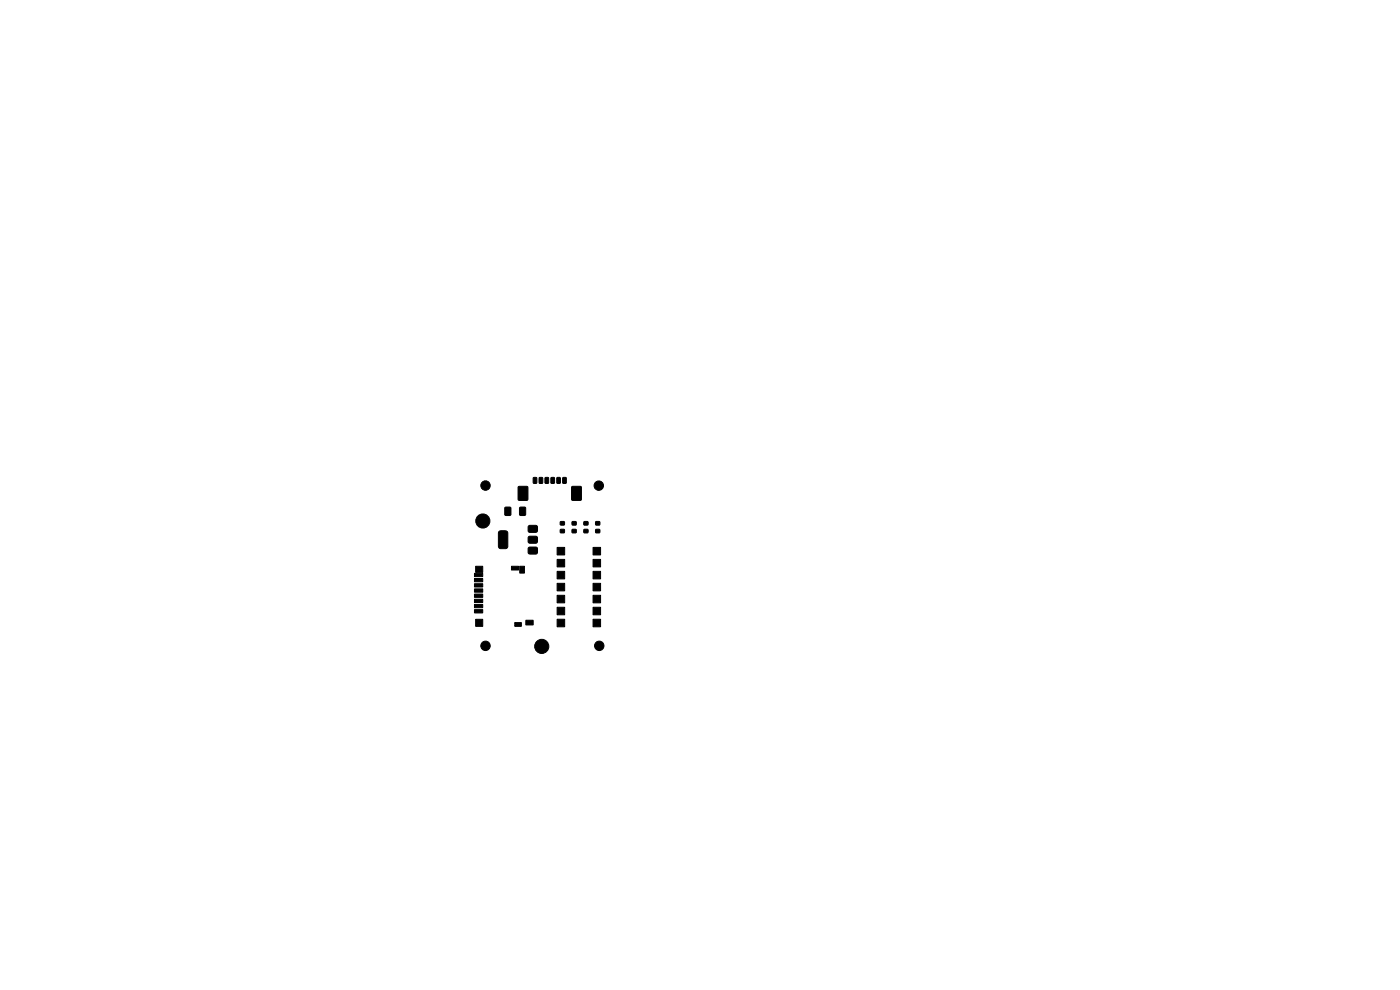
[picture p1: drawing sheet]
<svg xmlns="http://www.w3.org/2000/svg" width="297mm" height="210mm" viewBox="0 0 297 210" stroke-linecap="round" stroke-linejoin="round" font-family="sans-serif">
<g fill="#000" stroke="#000" stroke-width=".21">
<path d="M105.9 112.7l.2-.1h1.1l.5 .3v3l-.2 .4-1.4 .1-.3-.3-.1-3zM107.1 107.6h1.2v1.7h-1.2zM110 103.2h1.8l.2 .1v2.6l-.2 .2-1.7 .1-.2-.2zM110.3 107.6h1.2v1.7h-1.2zM113.2 101.3h.5l.2 .1-.1 1.1-.7-.1zM112.2 116.1h1.7l.1 .3v1l-.3 .1h-1.5l-.2-.3v-.9zM112.2 113.8h1.7l.1 .3v1l-.3 .1h-1.5l-.2-.3v-.9zM112.2 111.5h1.7l.1 .3v1l-.3 .1h-1.5l-.2-.3v-.9zM114.4 101.3h.5l.2 .1-.1 1.1-.6-.1zM115.7 101.3h.5l.2 .1-.1 1.1-.7-.1zM116.9 101.3h.6l.1 .1-.1 1.1-.6-.1zM118.2 101.3h.5l.2 .1-.1 1.1-.7-.1z"/>
<path d="M118.2 116.1h1.6v1.6h-1.6zM118.9 112.3h.8v.7h-.8zM118.9 110.7h.8v.7h-.8zM119.4 101.3h.5l.2 .1-.1 1.1-.6-.1zM121.3 103.2h1.8l.2 .1 .1 2.6-.2 .2-1.7 .1-.2-.2zM121.4 110.7h.8v.7h-.8zM121.4 112.3h.8v.7h-.8zM123.9 110.7h.8v.7h-.8zM123.9 112.3h.8v.7h-.8zM125.8 116.1h1.6v1.6h-1.6zM126.4 110.7h.8v.7h-.8zM126.4 112.3h.8v.7h-.8z"/>
<path d="M100.7 129.3h1.7v.7h-1.7zM100.7 128.2h1.7v.7h-1.7zM100.7 127.1h1.7v.7h-1.7zM100.7 126h1.7v.7h-1.7zM100.7 124.9h1.7v.7h-1.7zM100.7 123.8h1.7v.7h-1.7zM100.7 122.7h1.7v.7h-1.7zM100.7 121.6h1.7v.7h-1.7zM100.9 120.1h1.5v1.3h-1.5zM100.9 131.4h1.5v1.5h-1.5zM108.5 120.1h1.5v.8h-1.5zM109.2 132.1h1.4v.8h-1.4z"/>
<path d="M110.3 120.1h1v1.5h-1zM111.6 131.6h1.5v1h-1.5zM118.2 131.4h1.6v1.6h-1.6zM118.2 128.8h1.6v1.6h-1.6zM118.2 126.3h1.6v1.6h-1.6zM118.2 123.7h1.6v1.6h-1.6zM118.2 121.2h1.6v1.6h-1.6zM118.2 118.7h1.6v1.6h-1.6zM125.8 118.7h1.6v1.6h-1.6zM125.8 121.2h1.6v1.6h-1.6zM125.8 123.7h1.6v1.6h-1.6zM125.8 126.3h1.6v1.6h-1.6z"/>
<path d="M125.8 128.8h1.6v1.6h-1.6zM125.8 131.4h1.6v1.6h-1.6z"/>
<circle cx="102.4" cy="110.5" r="1.5"/>
<circle cx="103" cy="103" r="1"/>
<circle cx="127" cy="103" r="1"/>
<circle cx="103" cy="137" r="1"/>
<circle cx="114.9" cy="137.1" r="1.5"/>
<circle cx="127.1" cy="137" r="1"/>
</g>
</svg>
